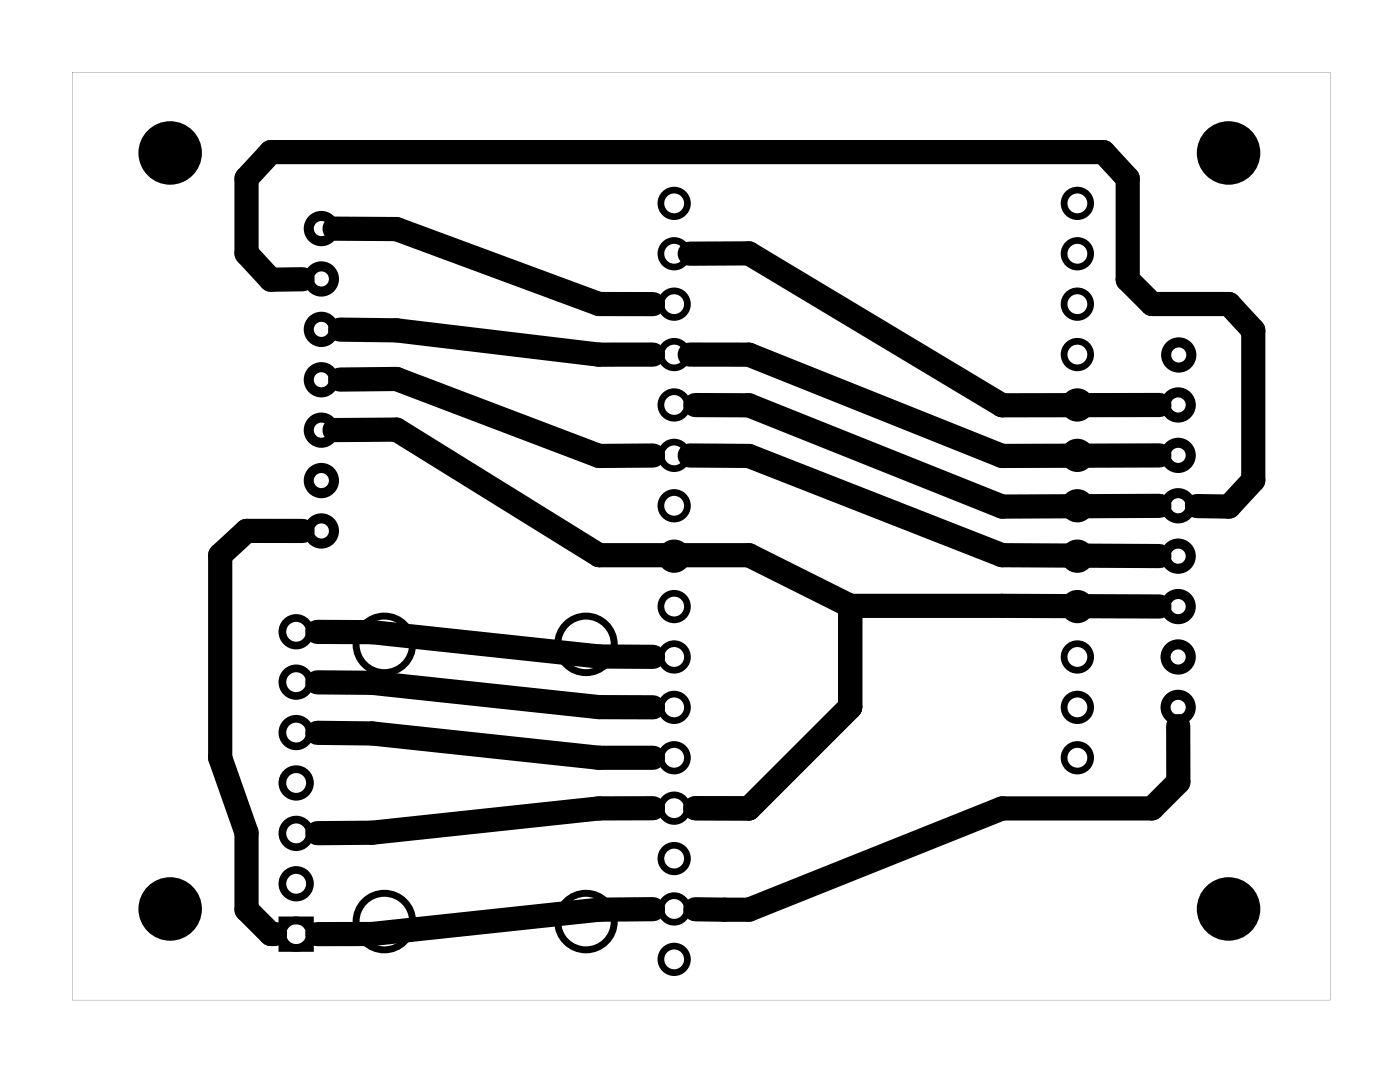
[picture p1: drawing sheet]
<svg xmlns="http://www.w3.org/2000/svg" width="71mm" height="54mm" viewBox="0 0 71 54" stroke-linecap="round" stroke-linejoin="round" font-family="sans-serif">
<path d="M3.6 3.6v46.8h63.4v-46.8zM3.6 3.6h63.4v46.8h-63.4z" fill="#000"/>
<g fill="none" stroke="#000" stroke-width=".35">
<circle cx="19.4" cy="32.5" r="1.43"/>
<circle cx="29.5" cy="32.5" r="1.43"/>
<circle cx="19.4" cy="46.4" r="1.43"/>
<circle cx="29.5" cy="46.4" r="1.43"/>
</g>
<g fill="none" stroke="#000" stroke-width=".39">
<path d="M14.2 46.4h1.4v1.4h-1.4z"/>
<circle cx="14.9" cy="36.9" r=".69"/>
<circle cx="14.9" cy="31.8" r=".69"/>
<circle cx="14.9" cy="34.4" r=".69"/>
<circle cx="14.9" cy="39.5" r=".69"/>
<circle cx="14.9" cy="47.1" r=".69"/>
<circle cx="14.9" cy="42" r=".69"/>
<circle cx="14.9" cy="44.5" r=".69"/>
</g>
<g fill="none" stroke="#000" stroke-width=".34">
<circle cx="34" cy="10.2" r=".67"/>
<circle cx="34" cy="12.8" r=".67"/>
<circle cx="34" cy="17.9" r=".67"/>
<circle cx="34" cy="15.3" r=".67"/>
<circle cx="54.3" cy="10.2" r=".67"/>
<circle cx="54.3" cy="15.3" r=".67"/>
<circle cx="54.3" cy="17.9" r=".67"/>
<circle cx="54.3" cy="12.8" r=".67"/>
<circle cx="34" cy="38.2" r=".67"/>
<circle cx="34" cy="35.6" r=".67"/>
<circle cx="34" cy="25.5" r=".67"/>
<circle cx="34" cy="22.9" r=".67"/>
<circle cx="34" cy="28" r=".67"/>
<circle cx="34" cy="33.1" r=".67"/>
<circle cx="34" cy="20.4" r=".67"/>
<circle cx="34" cy="30.6" r=".67"/>
<circle cx="54.3" cy="35.6" r=".67"/>
<circle cx="54.3" cy="38.2" r=".67"/>
<circle cx="54.3" cy="33.1" r=".67"/>
<circle cx="54.3" cy="20.4" r=".67"/>
<circle cx="54.3" cy="22.9" r=".67"/>
<circle cx="54.3" cy="25.5" r=".67"/>
<circle cx="54.3" cy="30.6" r=".67"/>
<circle cx="54.3" cy="28" r=".67"/>
<circle cx="34" cy="40.7" r=".67"/>
<circle cx="34" cy="48.3" r=".67"/>
<circle cx="34" cy="45.8" r=".67"/>
<circle cx="34" cy="43.3" r=".67"/>
</g>
<g fill="none" stroke="#000" stroke-width=".51">
<circle cx="16.2" cy="19.1" r=".64"/>
<circle cx="16.2" cy="16.6" r=".64"/>
<circle cx="16.2" cy="14.1" r=".64"/>
<circle cx="16.2" cy="11.5" r=".64"/>
<circle cx="59.4" cy="17.9" r=".64"/>
<circle cx="16.2" cy="24.2" r=".64"/>
<circle cx="16.2" cy="26.8" r=".64"/>
<circle cx="16.2" cy="21.7" r=".64"/>
<circle cx="59.4" cy="33.1" r=".64"/>
<circle cx="59.4" cy="35.6" r=".64"/>
<circle cx="59.4" cy="22.9" r=".64"/>
<circle cx="59.4" cy="30.6" r=".64"/>
<circle cx="59.4" cy="28" r=".64"/>
<circle cx="59.4" cy="20.4" r=".64"/>
<circle cx="59.4" cy="25.5" r=".64"/>
</g>
<g fill="#000">
<circle cx="8.6" cy="7.7" r="1.6"/>
<circle cx="61.9" cy="7.7" r="1.6"/>
<circle cx="8.6" cy="45.8" r="1.6"/>
<circle cx="61.9" cy="45.8" r="1.6"/>
</g>
<g fill="none" stroke="#000" stroke-width="1.2">
<path d="M15.3 14.1h-1.7l-1.2-1.3v-3.8l1.2-1.3h42l1.2 1.3v5.1l1.3 1.2h3.8l1.3 1.3v7.6l-1.3 1.3h-1.6M16.9 11.5h3.1l10.2 3.8h2.7M17.1 19.1h2.9l10.2 3.9h2.7M17.1 16.6h2.9l10.2 1.3h2.7M34.8 17.9h2.9l12.8 5.1h7.9M34.8 12.8h2.9l12.8 7.6h7.9M15.3 26.8h-2.9l-1.3 1.2v10.2l1.3 3.8v3.8l1.2 1.3h.3M16 36.9l2.8 .1 11.4 1.2h2.7M16 34.4h2.8l11.4 1.2h2.7M16 31.8l2.8 .1 11.4 1.2h2.7M16.9 21.7h3.1l10.2 6.3h7.5l5.1 2.5M34.8 23h2.9l12.8 5h7.9"/>
<path d="M35 20.4h2.7l12.8 5.1h7.9M42.8 30.5v5.1l-5.1 5.1h-2.7M42.8 30.5l15.6 .1M59.4 36.6v2.8l-1.3 1.3h-7.6l-12.8 5.1h-2.7M32.9 45.8h-2.7l-11.4 1.3h-2.8M32.9 40.7h-2.7l-11.4 1.3h-2.8"/>
</g>
</svg>
